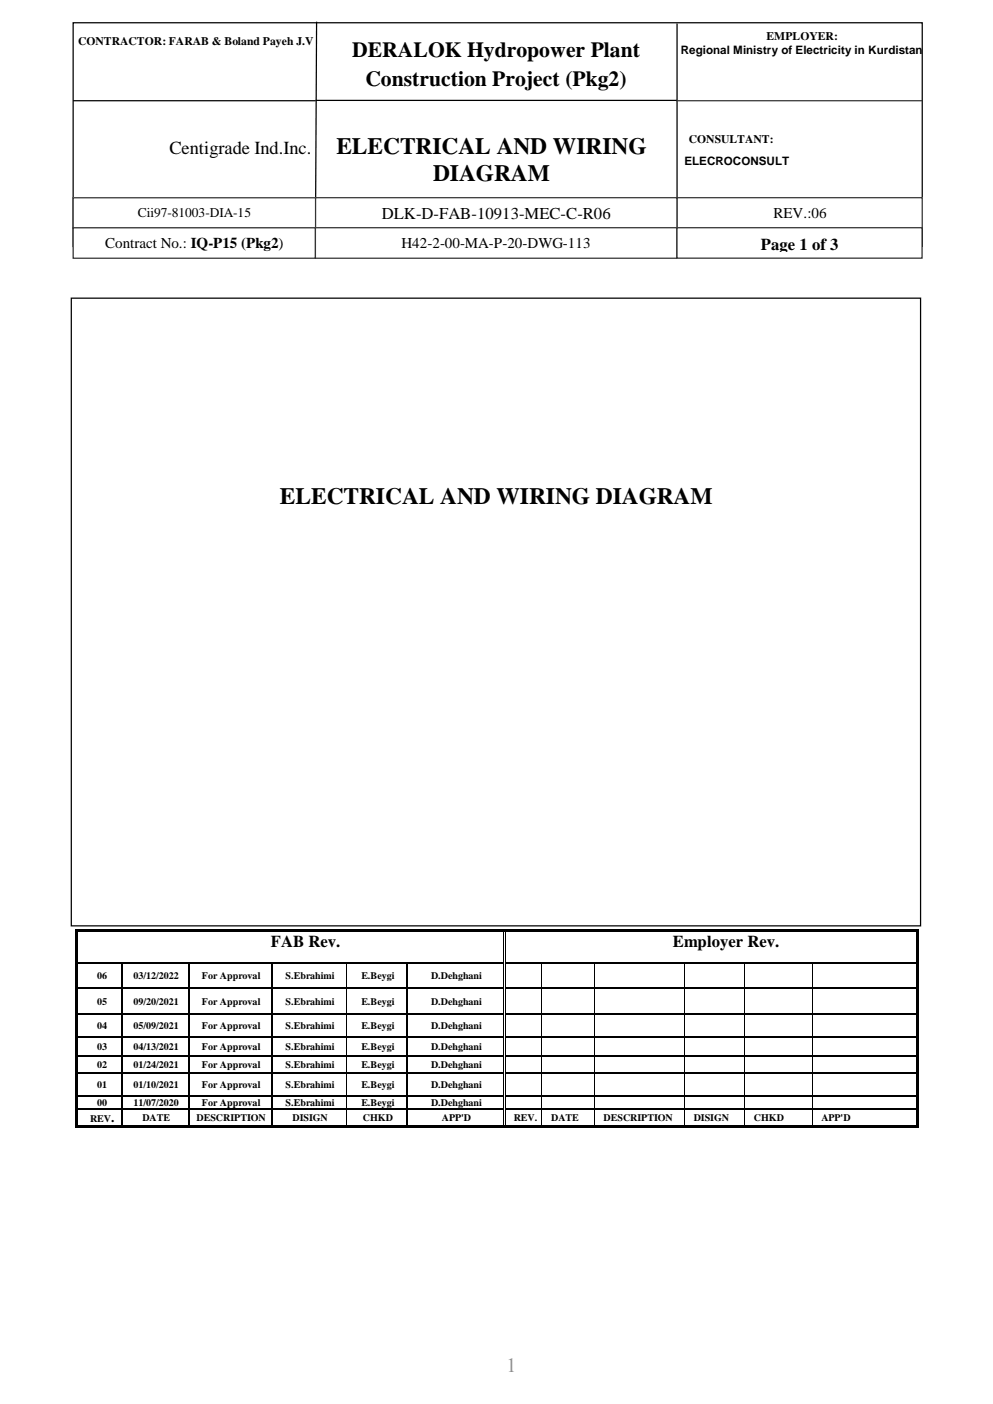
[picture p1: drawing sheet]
<svg xmlns="http://www.w3.org/2000/svg" width="210mm" height="297mm" viewBox="0 0 210 297" stroke-linecap="round" stroke-linejoin="round" font-family="sans-serif">
<defs><g id="words">
<g font-size="5">
<text x="71.1" y="32.6">ELECTRICAL AND WIRING</text>
<text x="91.6" y="38.3">DIAGRAM</text>
<text x="59.2" y="106.6">ELECTRICAL AND WIRING DIAGRAM</text>
</g>
<g font-size="4.6">
<text x="74.5" y="12">DERALOK Hydropower Plant</text>
<text x="77.3" y="18.2">Construction Project (Pkg2)</text>
</g>
<text font-size="4.2" fill="#5b9bd5" x="107.1" y="290.3">1</text>
<text font-size="3.9" x="35.8" y="32.6">Centigrade Ind.Inc.</text>
<g font-size="3.5">
<text x="80.7" y="46.4">DLK-D-FAB-10913-MEC-C-R06</text>
<text x="160.9" y="52.8">Page 1 of 3</text>
<text x="57.3" y="200.3">FAB Rev.</text>
<text x="142.3" y="200.3">Employer Rev.</text>
</g>
<g font-size="3.2">
<text x="163.6" y="46.1">REV.:06</text>
<text x="22.2" y="52.5">Contract No.: IQ-P15 (Pkg2)</text>
<text x="84.9" y="52.5">H42-2-00-MA-P-20-DWG-113</text>
</g>
<g font-size="2.8">
<text x="29.1" y="45.9">Cii97-81003-DIA-15</text>
<text x="23.5" y="237.4">.</text>
</g>
<g font-size="2.5">
<text x="16.5" y="9.6">CONTRACTOR: FARAB &amp; Boland Payeh J.V</text>
<text x="144" y="11.3">Regional Ministry of Electricity in Kurdistan</text>
<text x="162.1" y="8.5">EMPLOYER:</text>
<text x="144.8" y="34.8">ELECROCONSULT</text>
<text x="145.7" y="30.4">CONSULTANT:</text>
</g>
<g font-size="2.1">
<text x="20.6" y="207.1">06</text>
<text x="28.2" y="207.1">03/12/2022</text>
<text x="42.7" y="207.1">For Approval</text>
<text x="60.4" y="207.1">S.Ebrahimi</text>
<text x="76.4" y="207.1">E.Beygi</text>
<text x="91.2" y="207.1">D.Dehghani</text>
<text x="20.6" y="212.5">05</text>
<text x="28.2" y="212.5">09/20/2021</text>
<text x="42.7" y="212.5">For Approval</text>
<text x="60.4" y="212.5">S.Ebrahimi</text>
<text x="76.4" y="212.5">E.Beygi</text>
<text x="91.2" y="212.5">D.Dehghani</text>
<text x="20.6" y="217.7">04</text>
<text x="28.2" y="217.7">05/09/2021</text>
<text x="42.7" y="217.7">For Approval</text>
<text x="60.4" y="217.7">S.Ebrahimi</text>
<text x="76.4" y="217.7">E.Beygi</text>
<text x="91.2" y="217.7">D.Dehghani</text>
<text x="20.6" y="222.2">03</text>
<text x="20.6" y="226">02</text>
<text x="28.2" y="222.2">04/13/2021</text>
<text x="28.2" y="226">01/24/2021</text>
<text x="42.7" y="222.2">For Approval</text>
<text x="42.7" y="226">For Approval</text>
<text x="60.4" y="222.2">S.Ebrahimi</text>
<text x="60.4" y="226">S.Ebrahimi</text>
<text x="76.4" y="222.2">E.Beygi</text>
<text x="76.4" y="226">E.Beygi</text>
<text x="91.2" y="222.2">D.Dehghani</text>
<text x="91.2" y="226">D.Dehghani</text>
<text x="20.6" y="230.1">01</text>
<text x="20.6" y="234">00</text>
<text x="28.2" y="230.1">01/10/2021</text>
<text x="28.2" y="234">11/07/2020</text>
<text x="42.7" y="230.1">For Approval</text>
<text x="42.7" y="234">For Approval</text>
<text x="60.4" y="230.1">S.Ebrahimi</text>
<text x="60.4" y="234">S.Ebrahimi</text>
<text x="76.4" y="230.1">E.Beygi</text>
<text x="76.4" y="234">E.Beygi</text>
<text x="91.2" y="230.1">D.Dehghani</text>
<text x="91.2" y="234">D.Dehghani</text>
<text x="19" y="237.4">REV</text>
<text x="30.1" y="237.1">DATE</text>
<text x="41.6" y="237.1">DESCRIPTION</text>
<text x="61.9" y="237.1">DISIGN</text>
<text x="76.7" y="237.1">CHKD</text>
<text x="93.4" y="237.1">APP'D</text>
<text x="108.6" y="237.1">REV.</text>
<text x="116.6" y="237.1">DATE</text>
<text x="127.7" y="237.1">DESCRIPTION</text>
<text x="146.7" y="237.1">DISIGN</text>
<text x="159.5" y="237.1">CHKD</text>
<text x="173.7" y="237.1">APP'D</text>
</g>
</g></defs>
<path d="M15.5 4.8h179.6v47.4h-179.6zM67 4.6l-.3 47M143.2 5v47.2" fill="none" stroke="#000" stroke-width=".26"/>
<path d="M15.5 41.8h51.2v6.5h-51.2z" fill-rule="evenodd" fill="#fff"/>
<path d="M143.1 21.3h51.9M15.5 41.8h51.2v6.5h-51.2z" fill="none" stroke="#333" stroke-width=".26"/>
<path d="M15.5 21.3h51.2M66.7 21.2h76.5" fill="none" stroke="#000" stroke-width=".26"/>
<path d="M143.2 41.8h51.9v6.5h-51.9z" fill-rule="evenodd" fill="#fff"/>
<path d="M143.2 41.8h51.9v6.5h-51.9z" fill="none" stroke="#333" stroke-width=".26"/>
<path d="M66.7 41.8h76.5v6.5h-76.5z" fill-rule="evenodd" fill="#fff"/>
<path d="M66.7 41.8h76.5v6.5h-76.5z" fill="none" stroke="#333" stroke-width=".26"/>
<path d="M15.5 48.2h51.2v6.4h-51.2z" fill-rule="evenodd" fill="#fff"/>
<path d="M15.5 48.2h51.2v6.4h-51.2z" fill="none" stroke="#333" stroke-width=".26"/>
<path d="M143.2 48.2h51.8v6.4h-51.8z" fill-rule="evenodd" fill="#fff"/>
<path d="M143.2 48.2h51.8v6.4h-51.8z" fill="none" stroke="#333" stroke-width=".26"/>
<path d="M66.7 48.2h76.4v6.4h-76.4z" fill-rule="evenodd" fill="#fff"/>
<path d="M66.7 48.2h76.4v6.4h-76.4z" fill="none" stroke="#333" stroke-width=".26"/>
<g fill="#000">
<path d="M15.9 196.5h.5v.6h-.5z" fill-rule="evenodd"/>
<path d="M15.9 196.5h.5v.5h-.5z" fill-rule="evenodd"/>
<path d="M16.4 196.5h90v.5h-90z" fill-rule="evenodd"/>
<path d="M106.4 197l.2 .1z" fill-rule="evenodd"/>
<path d="M106.4 196.5h.6v.5h-.6z" fill-rule="evenodd"/>
<path d="M106.8 197l.2 .1z" fill-rule="evenodd"/>
<path d="M107 196.5h86.8v.5h-86.8z" fill-rule="evenodd"/>
<path d="M193.8 196.5h.5v.6h-.5z" fill-rule="evenodd"/>
<path d="M193.8 196.5h.5v.5h-.5z" fill-rule="evenodd"/>
<path d="M15.9 197.1h.5v6.4h-.5z" fill-rule="evenodd"/>
<path d="M15.9 203.5h.5v.4h-.5z" fill-rule="evenodd"/>
<path d="M15.9 203.9h.5v5h-.5z" fill-rule="evenodd"/>
<path d="M15.9 208.9h.5v.3h-.5z" fill-rule="evenodd"/>
<path d="M15.9 209.2h.5v5.2h-.5z" fill-rule="evenodd"/>
<path d="M15.9 214.4h.5v.4h-.5z" fill-rule="evenodd"/>
<path d="M15.9 214.8h.5v4.4h-.5z" fill-rule="evenodd"/>
<path d="M15.9 219.2h.5v.4h-.5z" fill-rule="evenodd"/>
<path d="M25.5 203.5h.4v.4h-.4z" fill-rule="evenodd"/>
<path d="M25.5 208.9h.4v.3h-.4z" fill-rule="evenodd"/>
<path d="M25.5 214.4h.4v.4h-.4z" fill-rule="evenodd"/>
<path d="M25.5 219.2h.4v.4h-.4z" fill-rule="evenodd"/>
<path d="M39.8 203.5h.4v.4h-.4z" fill-rule="evenodd"/>
<path d="M39.8 208.9h.4v.3h-.4z" fill-rule="evenodd"/>
<path d="M39.8 214.4h.4v.4h-.4z" fill-rule="evenodd"/>
<path d="M39.8 219.2h.4v.4h-.4z" fill-rule="evenodd"/>
<path d="M57.3 203.5h.3v.4h-.3z" fill-rule="evenodd"/>
<path d="M57.3 208.9h.3v.3h-.3z" fill-rule="evenodd"/>
<path d="M57.3 214.4h.3v.4h-.3z" fill-rule="evenodd"/>
<path d="M57.3 219.2h.3v.4h-.3z" fill-rule="evenodd"/>
<path d="M73.3 203.5h.3v.4h-.3z" fill-rule="evenodd"/>
<path d="M73.3 208.9h.3v.3h-.3z" fill-rule="evenodd"/>
<path d="M73.3 214.4h.3v.4h-.3z" fill-rule="evenodd"/>
<path d="M73.3 219.2h.3v.4h-.3z" fill-rule="evenodd"/>
<path d="M85.9 203.5h.3v.4h-.3z" fill-rule="evenodd"/>
<path d="M85.9 208.9h.3v.3h-.3z" fill-rule="evenodd"/>
<path d="M85.9 214.4h.3v.4h-.3z" fill-rule="evenodd"/>
<path d="M85.9 219.2h.3v.4h-.3z" fill-rule="evenodd"/>
<path d="M106.4 203.5h.2v.4h-.2z" fill-rule="evenodd"/>
<path d="M106.4 208.9h.2v.3h-.2z" fill-rule="evenodd"/>
<path d="M106.4 214.4h.2v.4h-.2z" fill-rule="evenodd"/>
<path d="M106.4 219.2h.2v.4h-.2z" fill-rule="evenodd"/>
<path d="M106.8 203.5h.2v.4h-.2z" fill-rule="evenodd"/>
<path d="M106.8 208.9h.2v.3h-.2z" fill-rule="evenodd"/>
<path d="M106.8 214.4h.2v.4h-.2z" fill-rule="evenodd"/>
<path d="M106.8 219.2h.2v.4h-.2z" fill-rule="evenodd"/>
<path d="M114.5 203.5h.4v.4h-.4z" fill-rule="evenodd"/>
<path d="M114.5 208.9h.4v.3h-.4z" fill-rule="evenodd"/>
<path d="M114.5 214.4h.4v.4h-.4z" fill-rule="evenodd"/>
<path d="M114.5 219.2h.4v.4h-.4z" fill-rule="evenodd"/>
<path d="M125.7 203.5h.3v.4h-.3z" fill-rule="evenodd"/>
<path d="M125.7 208.9h.3v.3h-.3z" fill-rule="evenodd"/>
<path d="M125.7 214.4h.3v.4h-.3z" fill-rule="evenodd"/>
<path d="M125.7 219.2h.3v.4h-.3z" fill-rule="evenodd"/>
<path d="M144.7 203.5h.4v.4h-.4z" fill-rule="evenodd"/>
<path d="M144.7 208.9h.4v.3h-.4z" fill-rule="evenodd"/>
<path d="M144.7 214.4h.4v.4h-.4z" fill-rule="evenodd"/>
<path d="M144.7 219.2h.4v.4h-.4z" fill-rule="evenodd"/>
<path d="M157.4 203.5h.4v.4h-.4z" fill-rule="evenodd"/>
<path d="M157.4 208.9h.4v.3h-.4z" fill-rule="evenodd"/>
<path d="M157.4 214.4h.4v.4h-.4z" fill-rule="evenodd"/>
<path d="M157.4 219.2h.4v.4h-.4z" fill-rule="evenodd"/>
<path d="M171.7 203.5h.3v.4h-.3z" fill-rule="evenodd"/>
<path d="M171.7 208.9h.3v.3h-.3z" fill-rule="evenodd"/>
<path d="M171.7 214.4h.3v.4h-.3z" fill-rule="evenodd"/>
<path d="M171.7 219.2h.3v.4h-.3z" fill-rule="evenodd"/>
<path d="M193.8 197.1h.5v6.4h-.5z" fill-rule="evenodd"/>
<path d="M193.8 203.5h.5v.4h-.5z" fill-rule="evenodd"/>
<path d="M193.8 203.9h.5v5h-.5z" fill-rule="evenodd"/>
<path d="M193.8 208.9h.5v.3h-.5z" fill-rule="evenodd"/>
<path d="M193.8 209.2h.5v5.2h-.5z" fill-rule="evenodd"/>
<path d="M193.8 214.4h.5v.4h-.5z" fill-rule="evenodd"/>
<path d="M193.8 214.8h.5v4.4h-.5z" fill-rule="evenodd"/>
<path d="M193.8 219.2h.5v.4h-.5z" fill-rule="evenodd"/>
<path d="M15.9 219.6h.5v3.7h-.5z" fill-rule="evenodd"/>
<path d="M15.9 223.3h.5v.3h-.5z" fill-rule="evenodd"/>
<path d="M15.9 223.6h.5v3.2h-.5z" fill-rule="evenodd"/>
<path d="M15.9 226.8h.5v.4h-.5z" fill-rule="evenodd"/>
<path d="M15.9 227.2h.5v4.4h-.5z" fill-rule="evenodd"/>
<path d="M15.9 231.6h.5v.4h-.5z" fill-rule="evenodd"/>
<path d="M15.9 232h.5v2.4h-.5z" fill-rule="evenodd"/>
<path d="M15.9 234.4h.5v.4h-.5z" fill-rule="evenodd"/>
<path d="M15.9 234.8h.5v3.3h-.5z" fill-rule="evenodd"/>
<path d="M15.9 238.1h.5v.5h-.5z" fill-rule="evenodd"/>
<path d="M15.9 238.1h.5v.5h-.5z" fill-rule="evenodd"/>
<path d="M16.4 238.1h9.1v.5h-9.1z" fill-rule="evenodd"/>
<path d="M25.5 223.3h.4v.3h-.4z" fill-rule="evenodd"/>
<path d="M25.5 226.8h.4v.4h-.4z" fill-rule="evenodd"/>
<path d="M25.5 231.6h.4v.4h-.4z" fill-rule="evenodd"/>
<path d="M25.5 234.4h.4v.4h-.4z" fill-rule="evenodd"/>
<path d="M25.5 238.1h.5v.5h-.5z" fill-rule="evenodd"/>
<path d="M26 238.1h13.8v.5h-13.8z" fill-rule="evenodd"/>
<path d="M39.8 223.3h.4v.3h-.4z" fill-rule="evenodd"/>
<path d="M39.8 226.8h.4v.4h-.4z" fill-rule="evenodd"/>
<path d="M39.8 231.6h.4v.4h-.4z" fill-rule="evenodd"/>
<path d="M39.8 234.4h.4v.4h-.4z" fill-rule="evenodd"/>
<path d="M39.8 238.1h.6v.5h-.6z" fill-rule="evenodd"/>
<path d="M40.4 238.1h16.9v.5h-16.9z" fill-rule="evenodd"/>
<path d="M57.3 223.3h.3v.3h-.3z" fill-rule="evenodd"/>
<path d="M57.3 226.8h.3v.4h-.3z" fill-rule="evenodd"/>
<path d="M57.3 231.6h.3v.4h-.3z" fill-rule="evenodd"/>
<path d="M57.3 234.4h.3v.4h-.3z" fill-rule="evenodd"/>
<path d="M57.3 238.1h.5v.5h-.5z" fill-rule="evenodd"/>
<path d="M57.8 238.1h15.5v.5h-15.5z" fill-rule="evenodd"/>
<path d="M73.3 223.3h.3v.3h-.3z" fill-rule="evenodd"/>
<path d="M73.3 226.8h.3v.4h-.3z" fill-rule="evenodd"/>
<path d="M73.3 231.6h.3v.4h-.3z" fill-rule="evenodd"/>
<path d="M73.3 234.4h.3v.4h-.3z" fill-rule="evenodd"/>
<path d="M73.3 238.1h.5v.5h-.5z" fill-rule="evenodd"/>
<path d="M73.8 238.1h12.1v.5h-12.1z" fill-rule="evenodd"/>
<path d="M85.9 223.3h.3v.3h-.3z" fill-rule="evenodd"/>
<path d="M85.9 226.8h.3v.4h-.3z" fill-rule="evenodd"/>
<path d="M85.9 231.6h.3v.4h-.3z" fill-rule="evenodd"/>
<path d="M85.9 234.4h.3v.4h-.3z" fill-rule="evenodd"/>
<path d="M85.9 238.1h.5v.5h-.5z" fill-rule="evenodd"/>
<path d="M86.4 238.1h20v.5h-20z" fill-rule="evenodd"/>
<path d="M106.4 223.3h.2v.3h-.2z" fill-rule="evenodd"/>
<path d="M106.4 226.8h.2v.4h-.2z" fill-rule="evenodd"/>
<path d="M106.4 231.6h.2v.4h-.2z" fill-rule="evenodd"/>
<path d="M106.4 234.4h.2v.4h-.2z" fill-rule="evenodd"/>
<path d="M106.4 238.1h.6v.5h-.6z" fill-rule="evenodd"/>
<path d="M106.8 223.3h.2v.3h-.2z" fill-rule="evenodd"/>
<path d="M106.8 226.8h.2v.4h-.2z" fill-rule="evenodd"/>
<path d="M106.8 231.6h.2v.4h-.2z" fill-rule="evenodd"/>
<path d="M106.8 234.4h.2v.4h-.2z" fill-rule="evenodd"/>
<path d="M107 238.1h7.5v.5h-7.5z" fill-rule="evenodd"/>
<path d="M114.5 223.3h.4v.3h-.4z" fill-rule="evenodd"/>
<path d="M114.5 226.8h.4v.4h-.4z" fill-rule="evenodd"/>
<path d="M114.5 231.6h.4v.4h-.4z" fill-rule="evenodd"/>
<path d="M114.5 234.4h.4v.4h-.4z" fill-rule="evenodd"/>
<path d="M114.5 238.1h.5v.5h-.5z" fill-rule="evenodd"/>
<path d="M115 238.1h10.7v.5h-10.7z" fill-rule="evenodd"/>
<path d="M125.7 223.3h.3v.3h-.3z" fill-rule="evenodd"/>
<path d="M125.7 226.8h.3v.4h-.3z" fill-rule="evenodd"/>
<path d="M125.7 231.6h.3v.4h-.3z" fill-rule="evenodd"/>
<path d="M125.7 234.4h.3v.4h-.3z" fill-rule="evenodd"/>
<path d="M125.7 238.1h.5v.5h-.5z" fill-rule="evenodd"/>
<path d="M126.2 238.1h18.5v.5h-18.5z" fill-rule="evenodd"/>
<path d="M144.7 223.3h.4v.3h-.4z" fill-rule="evenodd"/>
<path d="M144.7 226.8h.4v.4h-.4z" fill-rule="evenodd"/>
<path d="M144.7 231.6h.4v.4h-.4z" fill-rule="evenodd"/>
<path d="M144.7 234.4h.4v.4h-.4z" fill-rule="evenodd"/>
<path d="M144.7 238.1h.5v.5h-.5z" fill-rule="evenodd"/>
<path d="M145.2 238.1h12.2v.5h-12.2z" fill-rule="evenodd"/>
<path d="M157.4 223.3h.4v.3h-.4z" fill-rule="evenodd"/>
<path d="M157.4 226.8h.4v.4h-.4z" fill-rule="evenodd"/>
<path d="M157.4 231.6h.4v.4h-.4z" fill-rule="evenodd"/>
<path d="M157.4 234.4h.4v.4h-.4z" fill-rule="evenodd"/>
<path d="M157.4 238.1h.5v.5h-.5z" fill-rule="evenodd"/>
<path d="M157.9 238.1h13.8v.5h-13.8z" fill-rule="evenodd"/>
<path d="M171.7 223.3h.3v.3h-.3z" fill-rule="evenodd"/>
<path d="M171.7 226.8h.3v.4h-.3z" fill-rule="evenodd"/>
<path d="M171.7 231.6h.3v.4h-.3z" fill-rule="evenodd"/>
<path d="M171.7 234.4h.3v.4h-.3z" fill-rule="evenodd"/>
<path d="M171.7 238.1h.5v.5h-.5z" fill-rule="evenodd"/>
<path d="M172.2 238.1h21.6v.5h-21.6z" fill-rule="evenodd"/>
<path d="M193.8 219.6h.5v3.7h-.5z" fill-rule="evenodd"/>
<path d="M193.8 223.3h.5v.3h-.5z" fill-rule="evenodd"/>
<path d="M193.8 223.6h.5v3.2h-.5z" fill-rule="evenodd"/>
<path d="M193.8 226.8h.5v.4h-.5z" fill-rule="evenodd"/>
<path d="M193.8 227.2h.5v4.4h-.5z" fill-rule="evenodd"/>
<path d="M193.8 231.6h.5v.4h-.5z" fill-rule="evenodd"/>
<path d="M193.8 232h.5v2.4h-.5z" fill-rule="evenodd"/>
<path d="M193.8 234.4h.5v.4h-.5z" fill-rule="evenodd"/>
<path d="M193.8 234.8h.5v3.3h-.5z" fill-rule="evenodd"/>
<path d="M193.8 238.1h.5v.5h-.5z" fill-rule="evenodd"/>
<path d="M193.8 238.1h.5v.5h-.5z" fill-rule="evenodd"/>
</g>
<g fill="none" stroke="#000" stroke-width=".21">
<path d="M106.5 197.1v6.4M106.9 197.1v6.4M73.3 203.9v5M73.3 209.2v5.2M73.3 214.8v4.4M73.3 219.6v3.7M106.5 203.9v5M106.5 209.2v5.2M106.5 214.8v4.4M106.5 219.6v3.7M106.9 203.9v5M106.9 209.2v5.2"/>
<path d="M106.9 214.8v4.4M106.9 219.6v3.7M114.6 203.9v5M114.6 209.2v5.2M114.6 214.8v4.4M114.6 219.6v3.7M125.8 203.9v5M125.8 209.2v5.2M125.8 214.8v4.4M125.8 219.6v3.7M144.8 203.9v5M144.8 209.2v5.2"/>
<path d="M144.8 214.8v4.4M144.8 219.6v3.7M157.5 203.9v5M157.5 209.2v5.2M157.5 214.8v4.4M157.5 219.6v3.7M171.8 203.9v5M171.8 209.2v5.2M171.8 214.8v4.4M171.8 219.6v3.7M73.3 223.6v3.2M73.3 227.2v4.4"/>
<path d="M73.3 232v2.4M73.3 234.8v3.3M106.5 223.6v3.2M106.5 227.2v4.4M106.5 232v2.4M106.5 234.8v3.3M106.9 223.6v3.2M106.9 227.2v4.4M106.9 232v2.4M106.9 234.8v3.3M114.6 223.6v3.2M114.6 227.2v4.4"/>
<path d="M114.6 232v2.4M114.6 234.8v3.3M125.8 223.6v3.2M125.8 227.2v4.4M125.8 232v2.4M125.8 234.8v3.3M144.8 223.6v3.2M144.8 227.2v4.4M144.8 232v2.4M144.8 234.8v3.3M157.5 223.6v3.2M157.5 227.2v4.4"/>
<path d="M157.5 232v2.4M157.5 234.8v3.3M171.8 223.6v3.2M171.8 227.2v4.4M171.8 232v2.4M171.8 234.8v3.3"/>
</g>
<g fill="none" stroke="#000" stroke-width=".34">
<path d="M16.4 203.7h9.1M16.4 209h9.1M16.4 214.6h9.1M16.4 219.4h9.1M25.7 203.9v5M25.7 209.2v5.2M25.7 214.8v4.4M25.7 219.6v3.7M25.9 203.7h13.9M25.9 209h13.9M25.9 214.6h13.9M25.9 219.4h13.9"/>
<path d="M40 203.9v5M40 209.2v5.2M40 214.8v4.4M40 219.6v3.7M40.2 203.7h17.1M40.2 209h17.1M40.2 214.6h17.1M40.2 219.4h17.1M57.5 203.9v5M57.5 209.2v5.2M57.5 214.8v4.4M57.5 219.6v3.7"/>
<path d="M57.6 203.7h15.7M57.6 209h15.7M57.6 214.6h15.7M57.6 219.4h15.7M73.6 203.7h12.3M73.6 209h12.3M73.6 214.6h12.3M73.6 219.4h12.3M86 203.9v5M86 209.2v5.2M86 214.8v4.4M86 219.6v3.7"/>
<path d="M86.2 203.7h20.2M86.2 209h20.2M86.2 214.6h20.2M86.2 219.4h20.2M107 203.7h7.5M107 209h7.5M107 214.6h7.5M107 219.4h7.5M114.9 203.7h10.8M114.9 209h10.8M114.9 214.6h10.8M114.9 219.4h10.8"/>
<path d="M126 203.7h18.7M126 209h18.7M126 214.6h18.7M126 219.4h18.7M145.1 203.7h12.3M145.1 209h12.3M145.1 214.6h12.3M145.1 219.4h12.3M157.8 203.7h13.9M157.8 209h13.9M157.8 214.6h13.9M157.8 219.4h13.9"/>
<path d="M172 203.7h21.8M172 209h21.8M172 214.6h21.8M172 219.4h21.8M16.4 223.5h9.1M16.4 227h9.1M16.4 231.8h9.1M16.4 234.6h9.1M25.7 223.6v3.2M25.7 227.2v4.4M25.7 232v2.4M25.7 234.8v3.3"/>
<path d="M25.9 223.5h13.9M25.9 227h13.9M25.9 231.8h13.9M25.9 234.6h13.9M40 223.6v3.2M40 227.2v4.4M40 232v2.4M40 234.8v3.3M40.2 223.5h17.1M40.2 227h17.1M40.2 231.8h17.1M40.2 234.6h17.1"/>
<path d="M57.5 223.6v3.2M57.5 227.2v4.4M57.5 232v2.4M57.5 234.8v3.3M57.6 223.5h15.7M57.6 227h15.7M57.6 231.8h15.7M57.6 234.6h15.7M73.6 223.5h12.3M73.6 227h12.3M73.6 231.8h12.3M73.6 234.6h12.3"/>
<path d="M86 223.6v3.2M86 227.2v4.4M86 232v2.4M86 234.8v3.3M86.2 223.5h20.2M86.2 227h20.2M86.2 231.8h20.2M86.2 234.6h20.2M107 223.5h7.5M107 227h7.5M107 231.8h7.5M107 234.6h7.5"/>
<path d="M114.9 223.5h10.8M114.9 227h10.8M114.9 231.8h10.8M114.9 234.6h10.8M126 223.5h18.7M126 227h18.7M126 231.8h18.7M126 234.6h18.7M145.1 223.5h12.3M145.1 227h12.3M145.1 231.8h12.3M145.1 234.6h12.3"/>
<path d="M157.8 223.5h13.9M157.8 227h13.9M157.8 231.8h13.9M157.8 234.6h13.9M172 223.5h21.8M172 227h21.8M172 231.8h21.8M172 234.6h21.8"/>
</g>
<path d="M15.1 63.1h179.6v132.8h-179.6z" fill-rule="evenodd" fill="#fff"/>
<path d="M15.1 63.1h179.6v132.8h-179.6z" fill="none" stroke="#000" stroke-width=".26"/>
<use href="#words"/>
</svg>
